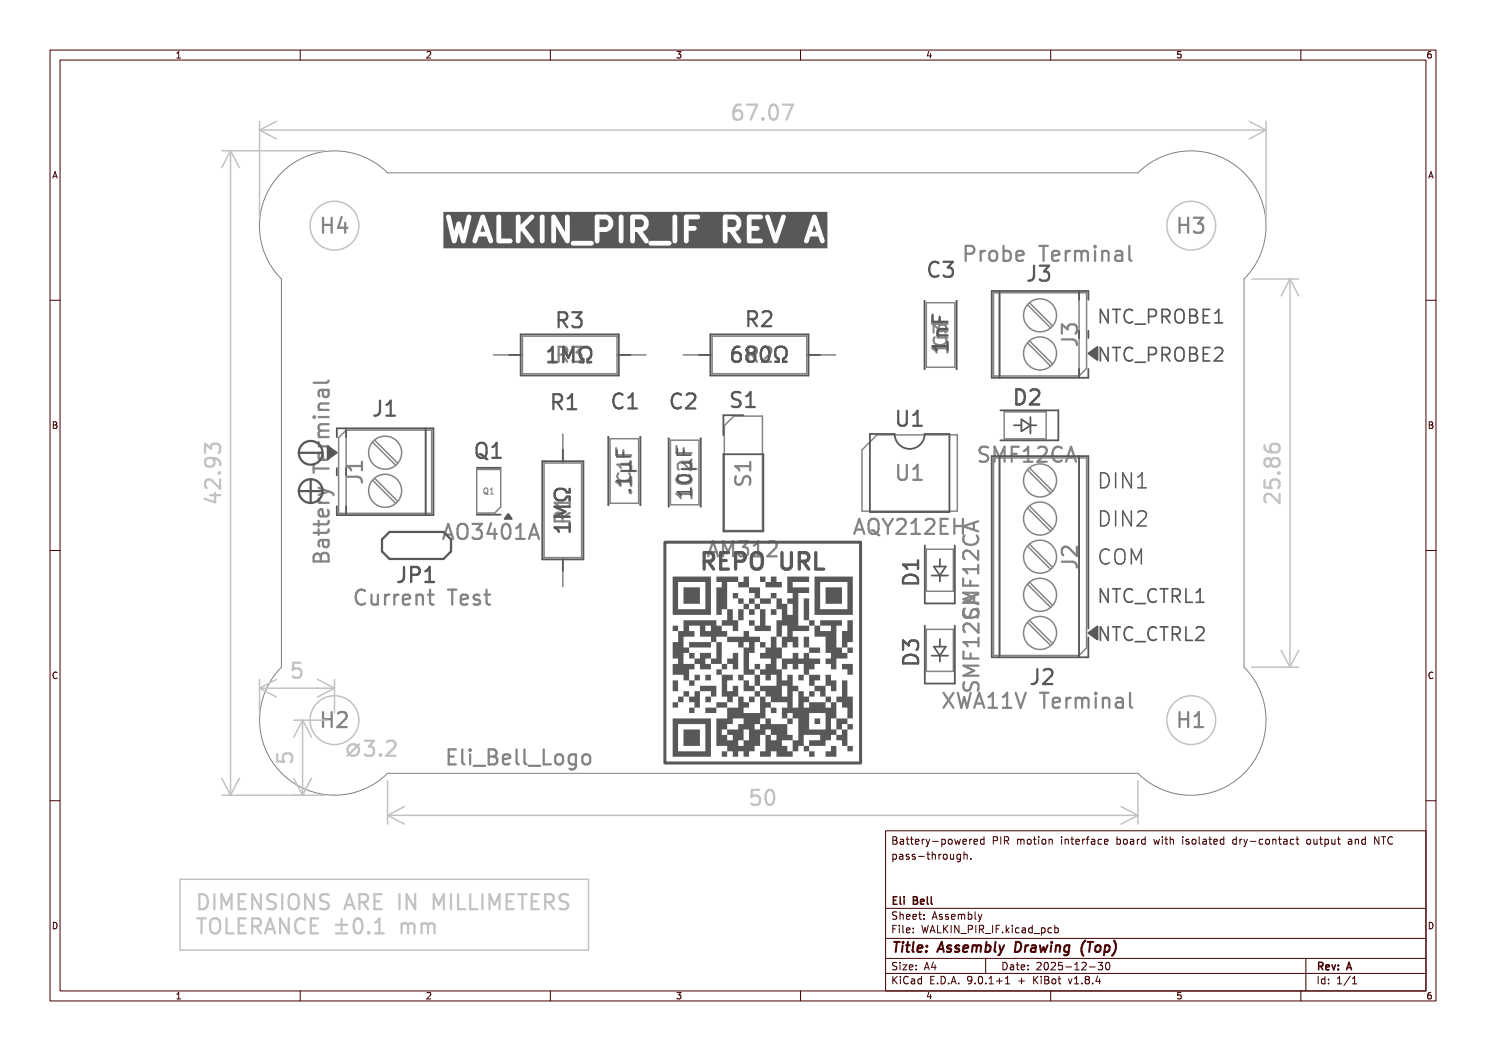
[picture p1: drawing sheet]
<svg xmlns="http://www.w3.org/2000/svg" width="297mm" height="210mm" viewBox="0 0 297 210" stroke-linecap="round" stroke-linejoin="round" font-family="sans-serif">
<defs><g id="words">
<text font-size="4.4" fill="#fff" x="141.9" y="114.2">REPO URL</text>
<g font-size="4" fill="#fff">
<text x="146.4" y="24">67.07</text>
<text x="64.4" y="46.6">H4</text>
<text x="235.6" y="46.6">H3</text>
<text x="192.6" y="52.3">Probe Terminal</text>
<text x="185.7" y="55.4">C3</text>
<text x="205.3" y="56.2">J3</text>
<text x="111.5" y="65.5">R3</text>
<text x="149.4" y="65.3">R2</text>
<text x="189.5" y="70.5" transform="rotate(-90 189.5 70.5)">1nF</text>
<text x="189.5" y="70.1" transform="rotate(-90 189.5 70.1)">1nF</text>
<text x="215.4" y="69.2" transform="rotate(-90 215.4 69.2)">J3</text>
<text x="110.3" y="72.5">1MΩ</text>
<text x="111.5" y="72.4">R3</text>
<text x="147" y="72.4">680Ω</text>
<text x="149.4" y="72.4">R2</text>
<text x="74.5" y="83.2">J1</text>
<text x="110.4" y="81.9">R1</text>
<text x="122.5" y="81.8">C1</text>
<text x="134.2" y="81.8">C2</text>
<text x="146.2" y="81.5">S1</text>
<text x="202.9" y="80.9">D2</text>
<text x="179.4" y="85.2">U1</text>
<text x="95.3" y="91.6">Q1</text>
<text x="196.9" y="92.4">SMF12CA</text>
<text x="44.1" y="100.5" transform="rotate(-90 44.1 100.5)">42.93</text>
<text x="72.5" y="96.7" transform="rotate(-90 72.5 96.7)">J1</text>
<text x="126.3" y="98.9" transform="rotate(-90 126.3 98.9)">.1µF</text>
<text x="138.3" y="99.2" transform="rotate(-90 138.3 99.2)">10µF</text>
<text x="150.1" y="97" transform="rotate(-90 150.1 97)">S1</text>
<text x="179.4" y="96">U1</text>
<text x="219.1" y="97.9">DIN1</text>
<text x="255.9" y="100.5" transform="rotate(-90 255.9 100.5)">25.86</text>
<text x="89.7" y="107.8">AO3401A</text>
<text x="114" y="105.6" transform="rotate(-90 114 105.6)">1MΩ</text>
<text x="114" y="104.4" transform="rotate(-90 114 104.4)">R1</text>
<text x="172.2" y="106.8">AQY212EH</text>
<text x="219.1" y="105.5">DIN2</text>
<text x="65.8" y="113.5" transform="rotate(-90 65.8 113.5)">Battery Terminal</text>
<text x="142.5" y="111.3">AM312</text>
<text x="215.4" y="113.6" transform="rotate(-90 215.4 113.6)">J2</text>
<text x="219.1" y="113.1">COM</text>
<text x="79.6" y="116.4">JP1</text>
<text x="183.6" y="116.7" transform="rotate(-90 183.6 116.7)">D1</text>
<text x="69.9" y="121">Current Test</text>
<text x="195.6" y="122.4" transform="rotate(-90 195.6 122.4)">SMF12CA</text>
<text x="58.2" y="135.6">5</text>
<text x="183.6" y="132.7" transform="rotate(-90 183.6 132.7)">D3</text>
<text x="195.7" y="136.9" transform="rotate(-90 195.7 136.9)">SMF12CA</text>
<text x="205.9" y="136.8">J2</text>
<text x="189.4" y="141.6">XWA11V Terminal</text>
<text x="64.4" y="145.4">H2</text>
<text x="235.6" y="145.4">H1</text>
<text x="58.5" y="152.6" transform="rotate(-90 58.5 152.6)">5</text>
<text x="68.5" y="151.4">⌀3.2</text>
<text x="88.1" y="152.9">Eli_Bell_Logo</text>
<text x="150" y="161">50</text>
<text x="38.8" y="181.6">DIMENSIONS ARE IN MILLIMETERS</text>
<text x="38.8" y="186.4">TOLERANCE ±0.1 mm</text>
</g>
<g font-size="3.6" fill="#fff">
<text x="219.1" y="64.9">NTC_PROBE1</text>
<text x="219.1" y="72.5">NTC_PROBE2</text>
<text x="126.1" y="98.4" transform="rotate(-90 126.1 98.4)">.1µF</text>
<text x="138.2" y="98.7" transform="rotate(-90 138.2 98.7)">10µF</text>
<text x="219.1" y="120.7">NTC_CTRL1</text>
<text x="219.1" y="128.3">NTC_CTRL2</text>
</g>
<g font-size="3.4" fill="#fff">
<text x="189.3" y="69" transform="rotate(-90 189.3 69)">C3</text>
<text x="126.1" y="96.2" transform="rotate(-90 126.1 96.2)">C1</text>
<text x="138.1" y="96.5" transform="rotate(-90 138.1 96.5)">C2</text>
</g>
<text font-size="2.7" fill="#fff" x="178" y="190.3">Title: Assembly Drawing (Top)</text>
<g font-size="2" fill="#fff">
<text x="178" y="168.8">Battery-powered PIR motion interface board with isolated dry-contact output and NTC</text>
<text x="178" y="171.8">pass-through.</text>
<text x="178" y="180.8">Eli Bell</text>
<text x="178" y="183.8">Sheet: Assembly</text>
<text x="178" y="186.5">File: WALKIN_PIR_IF.kicad_pcb</text>
<text x="178" y="193.9">Size: A4</text>
<text x="178" y="196.7">KiCad E.D.A. 9.0.1+1 + KiBot v1.8.4</text>
<text x="200" y="193.9">Date: 2025-12-30</text>
<text x="263" y="196.7">Id: 1/1</text>
<text x="263" y="193.9">Rev: A</text>
</g>
<g font-size="1.7" fill="#fff">
<text x="35" y="11.6">1</text>
<text x="85" y="11.6">2</text>
<text x="135" y="11.6">3</text>
<text x="185" y="11.6">4</text>
<text x="235" y="11.6">5</text>
<text x="285" y="11.6">6</text>
<text x="10.5" y="35.6">A</text>
<text x="285.5" y="35.6">A</text>
<text x="10.5" y="85.6">B</text>
<text x="285.5" y="85.6">B</text>
<text x="10.5" y="135.7">C</text>
<text x="285.5" y="135.7">C</text>
<text x="10.5" y="185.6">D</text>
<text x="285.5" y="185.6">D</text>
<text x="35" y="199.7">1</text>
<text x="85" y="199.7">2</text>
<text x="135" y="199.7">3</text>
<text x="185" y="199.7">4</text>
<text x="235" y="199.7">5</text>
<text x="285" y="199.7">6</text>
</g>
<text font-size="1.6" fill="#fff" x="96.7" y="98.8">Q1</text>
</g></defs>
<path d="M56.3 34.5a15 15 0 0 1 21.2 0h149.9a15 15 0 0 1 21.2 0 15 15 0 0 1 0 21.2v77.6a15 15 0 0 1 0 21.2 15 15 0 0 1-21.2 0h-149.9a15 15 0 0 1-21.2 0 15 15 0 0 1-.1-21.2l.1-77.6a15 15 0 0 1 0-21.2z" fill="none" stroke="#818181" stroke-width=".2"/>
<g fill="none" stroke="#848484" stroke-width=".45">
<path d="M64.6 43.5v3M64.6 44.9h1.7M66.3 43.5v3M68.3 43.4l-.7 2.1h1.8M69 44.5v2M193 50.7h1.2a.81 .81 0 0 0 .6-.8 .81 .81 0 0 0-.6-.8h-1.2v3M196 50.1v2M196.9 50.1a.77 .77 0 0 0-.9 .6M197.9 50.4a.81 .81 0 0 1 .8-.3 .81 .81 0 0 1 .6 .6v.9a.81 .81 0 0 1-.8 .6 .81 .81 0 0 1-.8-.6v-.9zM200.6 50.3l.8-.2 .5 .3 .1 .3v.9l-.3 .4-.3 .1-.8-.1M200.6 49.1v3M203.2 51.1l1.4-.3-.2-.5-.8-.2-.3 .2-.1 .3v1.1l.1 .3 .3 .1 .8-.1"/>
<path d="M207.7 49.1h1.7M208.6 49.1v3M210.3 51.1l1.4-.3-.1-.5-.9-.2-.3 .2-.1 .3v1.1l.1 .3 .3 .1 .9-.1M213 50.1v2M213.9 50.1a.77 .77 0 0 0-.9 .6M214.9 50.4a.75 .75 0 0 1 1.3 .2M214.9 50.1v2M216.2 50.6l.1-.3 .3-.2 .7 .2 .1 .3v1.5M216.2 50.6v1.5M218.9 49.1v.3M218.9 50.1v2M218.9 49.1l-.2 .2 .2 .1"/>
<path d="M218.9 49.1l.1 .2-.1 .1M220.3 50.4a.75 .75 0 0 1 1.3 .2v1.5M220.3 50.1v2M223 50.3l.3-.2 .8 .2 .2 .3v1.5M224.3 50.8l-.3 .2h-.7a.59 .59 0 0 0-.5 .6 .59 .59 0 0 0 .5 .5h.7l.3-.1M225.7 49.1v2.6l.2 .3 .2 .1M235.8 43.5v3M235.8 44.9h1.7M237.5 43.5v3M238.6 43.5h1.9l-1 1.2a.81 .81 0 0 1 1 .5v.7l-.3 .5-.3 .1h-.9l-.4-.3M64.4 77.9l.1 .3v.7a.59 .59 0 0 0 .6 .5 .59 .59 0 0 0 .6-.5v-.7l-.2-.3M65.7 77.9h-1.6l-.3 .1-.1 .3 .1 .9"/>
<path d="M65.7 76l-.2 .3-.2 .2h-2.6M109.6 72.3h1.7M109.6 70.1l.6-.4 .2-.4v3M111.7 70.9h1.1a.81 .81 0 0 0 .6-.8 .81 .81 0 0 0-.6-.8h-1.1v3M112.4 70.9l1 1.4M112.6 72.3v-3l1 2.1 1-2.1v3M114.4 69.3h1.8l-1 1.1a.82 .82 0 0 1 1 .6v.7l-.3 .4-.2 .2h-.9l-.4-.3M115.9 72.3h.7v-.6a1.28 1.28 0 0 1-.7-1.7 1.28 1.28 0 0 1 1.8-.6 1.38 1.38 0 0 1-.3 2.3v.6h.8M147.8 69.3a1.19 1.19 0 0 0-1.4 1.3v1.1l.2 .4 .9 .2 .4-.3 .2-.3v-.7l-.3-.4-.9-.2-.4 .3-.1 .3M149.6 70.9h1.1a.81 .81 0 0 0 .6-.8 .81 .81 0 0 0-.6-.8h-1.1v3M149.8 70.6l-.3 .1-.3 .4v.6l.3 .4 .3 .2 .8-.2 .3-.4-.1-.8-.4-.3M149.8 69.3a.65 .65 0 0 0-.6 .6 .65 .65 0 0 0 .6 .7"/>
<path d="M149.8 70.6h.6M150.3 70.9l1 1.4M150.4 69.3a.65 .65 0 0 1 .5 .6 .65 .65 0 0 1-.5 .7M152.8 72.3a1.76 1.76 0 0 1-.6-2.4l.3-.5 .3-.1h.8a.81 .81 0 0 1 .4 1.3l-1.7 1.7h1.8M152.9 69.3l-.5 .3M153.1 69.3a1.76 1.76 0 0 1 .5 2.4l-.2 .4-.3 .2M154.9 72.3h.7v-.6a1.28 1.28 0 0 1-.6-1.7 1.28 1.28 0 0 1 1.8-.6 1.38 1.38 0 0 1-.3 2.3v.6h.7M186.4 63.3v1.4h3M187.4 67.4h2M187.8 63.7v1M189.4 68.7v1.7M189.4 69.6h-3l.4 .3 .4 .5"/>
<path d="M189.4 66.1h-1.6l-.3 .2a.82 .82 0 0 0 .1 1.1M203.1 77.8h.7a1.62 1.62 0 0 1 1.1 1.5 1.62 1.62 0 0 1-1.1 1.5h-.7zM206 78.1l.4-.3h.7a.81 .81 0 0 1 .5 1.3l-1.8 1.7h1.9M212.2 66.7v-1.9l1.2 1a.81 .81 0 0 1 .5-1h.8l.4 .3 .1 .3v.8l-.3 .5M212.2 67.8h2.2a.96 .96 0 0 1 .8 1.2M62.7 92.8v1.7M62.7 93.6h3M62.7 83.3h.3M62.7 83.3l.1 .2 .2-.2M62.7 83.3l.1-.1 .2 .1M63.7 88.3a.77 .77 0 0 0 .6 .9M63.7 99.6a.76 .76 0 0 0 .6 .9"/>
<path d="M63.7 97.5l2 .7M63.7 89.2h2M63.7 87.3h2M63.7 83.3h2M63.7 81.9h2M64.1 86l-.3 .2a.82 .82 0 0 0 .2 1.1M64.1 86h1.6M65.5 90.6l.2 .9-.2 .3-.2 .1h-1.2l-.3-.1-.1-.3 .1-.9 .6-.1 .3 1.4M65.7 80.6h-1.6l-.3 .2a.82 .82 0 0 0 .2 1.1M65.7 84.8h-1.6l-.3 .1-.1 .7 .1 .3 .3 .1M65.7 98.2l-2 .7M65.7 98.2l.7 .3 .3 .4"/>
<path d="M69.3 95.3h2.2a.97 .97 0 0 1 .8 1.1M72.3 92.3v1.7M72.3 93.1h-3l.8 .6 .1 .3M113.9 97.7v.7h-.6a1.28 1.28 0 0 0-1.8-.6 1.28 1.28 0 0 0-.5 1.7 1.38 1.38 0 0 0 2.3-.2h.6v2M123.2 89.5v1.5h3M124.2 94.1h3M124.2 92.7h1.5M124.6 90v1M125.7 92.7l.3 .1 .2 .3v.6l-.2 .3-.3 .1M125.9 98.4l.1-.1 .2 .1M125.9 98.4l.1 .1 .2-.1M125.9 98.4h.3"/>
<path d="M126.2 95.4v1.7M126.2 96.3h-3l.4 .2 .4 .6M126.2 92.3l-.2 .2-.3 .2M135.2 89.1v1.5h3M135.5 95.3a2.33 2.33 0 0 1 2.6 .1 .71 .71 0 0 1-.5 1.2 1.76 1.76 0 0 1-2.4-.6v-.3zM136.2 93.7h3M136.2 92.3h1.6M136.6 89.6v1M137.8 92.3l.3 .1 .1 .3v.6l-.1 .3-.3 .1M138.2 97.8v1.8M138.2 98.7h-3l.4 .3 .5 .6M138.2 91.8l-.1 .3-.3 .2"/>
<path d="M147.1 95.1l-.2 1.2a.73 .73 0 0 0 .8 .6 .73 .73 0 0 0 .7-.6 1.1 1.1 0 0 1 .7-1.2 .77 .77 0 0 1 .8 .6l-.1 1.2M149.9 93.1h-3l.8 .6 .1 .3M149.9 92.3v1.7M179.5 92.9v2.4l.3 .4 .3 .2 .9-.2 .2-.4v-2.4M182.5 95.9h1.7M182.5 93.7l.6-.4 .3-.4v3M197.5 89.4l-1.1-.1a.73 .73 0 0 0-.6 .7 .73 .73 0 0 0 .6 .7 1.1 1.1 0 0 1 1.1 .7 .77 .77 0 0 1-.6 .9l-1.1-.2M198.8 92.3v-3l1 2.1 1-2.1v3M202.2 90.7h1M203.6 89.3h-1.4v3M204.6 92.3h1.8M204.6 90.1l.3-.1 .6-.7v3"/>
<path d="M207.5 89.6l.4-.3h.7a.81 .81 0 0 1 .5 1.3l-1.7 1.7h1.8M212.2 89.6a1.12 1.12 0 0 0-1.3-.2 1.12 1.12 0 0 0-.6 1.2 1.27 1.27 0 0 0 .4 1.3 1.27 1.27 0 0 0 1.4 .2l.1-.1M213.1 92.3l1-3 1 3M213.3 91.4h1.5M63 110.8a.71 .71 0 0 1 1.1 .4 .8 .8 0 0 1 .7-.8 .8 .8 0 0 1 .9 .6v1.2h-3v-1zM63.7 104v1.2M63.7 105.8v1.1M63.7 100.5h2M64.1 111.2v1M64.4 107.9l.1 .3v.7a.59 .59 0 0 0 .6 .4 .59 .59 0 0 0 .6-.4v-.7l-.2-.3M65.5 101.9l.2 .9-.2 .2-.2 .2h-1.2l-.3-.2-.1-.2 .1-.9 .6-.1 .3 1.4M65.7 104l-.2 .6-.2 .2h-2.6"/>
<path d="M65.7 105.8l-.2 .5-.2 .2h-2.6M65.7 107.9h-1.6l-.3 .1-.1 .3 .1 .9M73 118.1a1.12 1.12 0 0 0-1.3-.1 1.12 1.12 0 0 0-.6 1.1 1.27 1.27 0 0 0 .3 1.4 1.27 1.27 0 0 0 1.4 .2l.2-.2M74.2 118.8v1.6l.2 .3a.82 .82 0 0 0 1.1-.2M75.5 118.8v2M77 118.8v2M77.8 118.8a.77 .77 0 0 0-.8 .6M78.8 118.8v2M79.7 118.8a.77 .77 0 0 0-.9 .6M80.5 119.8l1.5-.3-.2-.5-.8-.2-.3 .2-.2 .2v1.2l.2 .3 .3 .1 .8-.1M80.7 113.3v2.1a.97 .97 0 0 1-1.1 .9M82.2 114.9h1.1a.81 .81 0 0 0 .6-.8 .81 .81 0 0 0-.6-.8h-1.1v3"/>
<path d="M83.2 119.1a.74 .74 0 0 1 1.3 .1v1.6M83.2 118.8v2M85 116.3h1.7M85 114.1l.3-.1 .6-.7v3M85.5 118.8h1.2M86 117.8v2.6l.1 .3 .6 .1M88.6 107.7l1-3 1 3M88.9 106.8h1.4M89.5 117.8h1.7M90.4 117.8v3M91.9 104.8a1 1 0 0 1 1 0 1 1 0 0 1 .5 .9v1a1 1 0 0 1-1 1 1 1 0 0 1-1-1v-1l.2-.6zM92.1 119.8l1.4-.3-.1-.5-.9-.2-.3 .2-.1 .2v1.2l.1 .3 .3 .1 .9-.1"/>
<path d="M94.4 104.7h1.9l-1 1.1a.81 .81 0 0 1 1 .6v.7l-.3 .4-.3 .2h-.8l-.5-.3M95.8 119l-.7-.2-.3 .2-.1 .2 .1 .5 1 .3 .2 .3-.2 .4-.3 .1-.8-.1M96.8 118.8h1.2M97.2 117.8v2.6l.2 .3 .6 .1M98.2 104.5l-.8 2.2h1.9M98.9 105.7v2M100.6 105a.72 .72 0 0 1 .7-.3 .72 .72 0 0 1 .6 .6 1.76 1.76 0 0 1-.6 2.4 .77 .77 0 0 1-.9-.6 2.57 2.57 0 0 1 .2-2.1zM103.2 107.7h1.7M103.2 105.5l.5-.4 .3-.4v3M105.7 107.7l1-3 1 3M106 106.8h1.4M112.4 104.2v-1.2a.81 .81 0 0 0-.8-.6 .81 .81 0 0 0-.7 .6v1.2h3"/>
<path d="M113.9 100.5h-3l.7 .5 .1 .3M113.9 104.5v1.8M113.9 105.4h-3l.4 .3 .4 .6M113.9 101.3h-3l2.1 1-2.1 1h3M113.9 102.5l-1.5 1M141.5 111.2l1-3 1 3M141.8 110.3h1.4M144.5 111.2v-3l1 2.1 1-2.1v3M147.7 108.2h1.8l-1 1.1a.81 .81 0 0 1 1 .6v.7l-.3 .4-.3 .2h-.8l-.4-.3M150.7 111.2h1.7M150.7 109l.2-.1 .6-.7v3M153.5 108.4l.4-.2h.8a.81 .81 0 0 1 .4 1.2l-1.7 1.8h1.8"/>
<path d="M170.7 106.7l1-3 1 3M171 105.8h1.5M174 103.8a1 1 0 0 1 1.1 0 1 1 0 0 1 .5 .9v1a1 1 0 0 1-1 1 1 1 0 0 1-1-1v-1l.1-.6zM174.2 106l.5 .1 1 .9M176.5 103.7l1 1.6M177.5 105.3v1.4M178.5 103.7l-1 1.6M179.3 104l.4-.3h.8a.81 .81 0 0 1 .4 1.3l-1.7 1.7h1.8M180.6 115.4a1.71 1.71 0 0 1 2.9 .4v.7h-3zM182.2 106.7h1.7M182.2 104.5l.5-.4 .3-.4v3M183.5 112v1.7"/>
<path d="M183.5 112.8h-3l.4 .3 .4 .6M185 104l.5-.3h.7a.81 .81 0 0 1 .4 1.3l-1.7 1.7h1.8M188 105.1h1M189.5 103.7h-1.5v3h1.5M190.7 105.1h1.8M190.7 103.7v3M192.5 103.7v3M192.5 115.6v1.4h3M192.8 107a1.12 1.12 0 0 0-.2 1.3 1.12 1.12 0 0 0 1.2 .6 1.27 1.27 0 0 0 1.3-.4 1.27 1.27 0 0 0 .3-1.3l-.2-.2M193.9 116v1M194.6 104.5v1.4M194.7 119v1.4"/>
<path d="M195.5 110v1.9l-1.7-1.7a.81 .81 0 0 0-1.3 .4v.7l.3 .4M195.5 112.9v1.7M195.5 118.4h-3l2.1 1-2.1 1h3M195.5 113.7h-3l.4 .3 .5 .6M195.5 104.2l-3 1 3 1M195.6 118.7l-3 1 3 1M212.2 112.2h2.2a.96 .96 0 0 1 .8 1.2M215.2 109.2v1.9l-1.7-1.7a.81 .81 0 0 0-1.3 .4v.7l.3 .5M180.5 129.8v-1.8l1.1 1a.81 .81 0 0 1 .6-1h.7l.4 .3 .2 .3v.8l-.3 .4M180.6 131.4a1.71 1.71 0 0 1 2.9 .4v.8h-3zM188.6 138.4l2 3M190.6 138.4l-2 3"/>
<path d="M191.4 138.4l.7 3 .6-2.1 .6 2.1 .7-3M192.6 130.2v1.4h3M192.6 121.7l-.1 1.2a.73 .73 0 0 0 .7 .6 .73 .73 0 0 0 .7-.6 1.1 1.1 0 0 1 .7-1.2 .77 .77 0 0 1 .9 .6l-.1 1.1M192.7 136.3l-.1 1.1a.73 .73 0 0 0 .7 .6 .73 .73 0 0 0 .7-.6 1.1 1.1 0 0 1 .7-1.1 .77 .77 0 0 1 .9 .6l-.2 1.1M192.8 121.6a1.12 1.12 0 0 0-.1 1.3 1.12 1.12 0 0 0 1.1 .5 1.27 1.27 0 0 0 1.4-.3 1.27 1.27 0 0 0 .2-1.4l-.1-.1M194 130.6v1M195.6 124.6v1.8l-1.8-1.7a.82 .82 0 0 0-1.2 .5v.7l.2 .4M195.6 127.4v1.8M195.6 133h-3l2.1 1-2.1 1h3M195.6 128.3h-3l.4 .3 .4 .6M197.6 139.3l.3-.2 .5-.7v3M200.4 139.3l.3-.2 .6-.7v3"/>
<path d="M203 138.4l1 3 1-3M207.9 138.4h1.7M208.7 138.4v3M213.1 139.4v2M214 139.4a.77 .77 0 0 0-.9 .6M215 139.7a.75 .75 0 0 1 1.3 .2M215 139.4v2M216.3 139.9l.1-.3 .3-.2 .7 .2 .2 .3v1.5M216.3 139.9v1.5M219 138.4v.3M219 139.4v2M219 138.4l-.1 .2 .1 .1"/>
<path d="M219 138.4l.1 .2-.1 .1M220.4 139.7a.75 .75 0 0 1 1.3 .2v1.5M220.4 139.4v2M223.1 139.6l.3-.2 .9 .2 .1 .3v1.5M225.9 138.4v2.6l.1 .3 .3 .1M64.6 142.3v3M64.6 143.7h1.7M66.3 142.3v3M67.6 142.6l.4-.3h.7a.82 .82 0 0 1 .4 1.3l-1.7 1.7h1.9M89.7 151.2h1M91.1 149.7h-1.4v3h1.4M92.4 149.7v2.6l.1 .3 .3 .1"/>
<path d="M94 149.7v.3M94 150.7v2M94 149.7l-.2 .2 .2 .1M94 149.7l.1 .2-.1 .1M94.7 153h2.3M97.7 151.2h1M97.7 149.7h1a.73 .73 0 0 1 .6 .8 .73 .73 0 0 1-.6 .7 .8 .8 0 0 1 .7 .7 .8 .8 0 0 1-.6 .8h-1.1zM100.5 151.7l1.5-.2-.2-.6-.8-.2-.3 .2-.2 .3v1.1l.2 .3 .3 .1 .8-.1M103.2 149.7v2.6l.2 .3 .3 .1M104.8 149.7v2.6l.2 .3 .2 .1M105.7 153h2.3M108.7 149.7v3h1.4"/>
<path d="M111.2 150.9a.82 .82 0 0 1 1.3 .4v.9a.81 .81 0 0 1-.8 .6 .81 .81 0 0 1-.7-.6v-.9zM115.1 150.9l-.9-.2-.2 .2-.3 .4v.9l.3 .4 .2 .1 .9-.1M115.1 150.7v2.5a.81 .81 0 0 1-1.3 .4M116.7 150.9a.82 .82 0 0 1 1.3 .4v.9a.81 .81 0 0 1-.8 .6 .81 .81 0 0 1-.8-.6v-.9zM194.7 141.4l1-3 1 3M195 140.6h1.4M197.6 141.4h1.7M200.4 141.4h1.7M210.4 140.4l1.5-.3-.2-.5-.8-.2-.3 .2-.2 .3v1.1l.2 .3 .3 .1 .8-.1M224.4 140.1l-.3 .2h-.7a.59 .59 0 0 0-.4 .6 .59 .59 0 0 0 .4 .5h.7l.3-.1M235.8 142.3v3M235.8 143.7h1.7"/>
<path d="M237.5 142.3v3M238.8 145.3h1.7M238.8 143.1l.2-.1 .6-.7v3"/>
</g>
<path d="M186.6 66.5v-1.6l1 .9a.7 .7 0 0 1 .5-.9h.6l.3 .3 .2 .9-.3 .4M186.8 67.4a.96 .96 0 0 0-.1 1.1 .96 .96 0 0 0 1 .5 1.09 1.09 0 0 0 1.1-.3 1.09 1.09 0 0 0 .2-1.2l-.1-.1M123.6 94.5a.96 .96 0 0 0-.1 1.1 .96 .96 0 0 0 1 .5 1.09 1.09 0 0 0 1.1-.3 1.09 1.09 0 0 0 .2-1.1l-.1-.2M126 92.1v1.5M126 92.8h-2.6l.7 .8M135.7 94.8a.96 .96 0 0 0-.1 1.1 .96 .96 0 0 0 .9 .5 1.09 1.09 0 0 0 1.2-.3 1.09 1.09 0 0 0 .2-1.1l-.1-.2M138 92.4v1.6l-1.5-1.5a.7 .7 0 0 0-1.1 .4v.6l.3 .4" fill="none" stroke="#848484" stroke-width=".39"/>
<path d="M96.8 97.7l.2-.2a.4 .4 0 0 1 .5 .4v.4a.4 .4 0 0 1-.4 .4 .4 .4 0 0 1-.4-.4zM96.9 98.4l.4 .2M97.3 98.6l.3 .2M98 98.7h.7M98 97.8l.3-.3v1.2" fill="none" stroke="#848484" stroke-width=".2"/>
<g fill="none" stroke="#848484" stroke-width=".3">
<path d="M198.6 58.5h18.6v15.1l-1.5 1.5h-17.1zM199.8 58.5v16.6M215.7 58.5v16.6M98.6 70.9h5.8M104.4 67.2h18.9v7.5h-18.9zM123.3 70.9h5.8M136.5 70.9h5.8M142.3 67.2h18.9v7.5h-18.9zM161.2 70.9h5.8M185.1 60.5h5.7v12.9h-5.7zM205.4 60.9l4.6 4.6M205.4 68.5l4.6 4.6"/>
<path d="M205.8 60.5l4.6 4.6M205.8 68.1l4.6 4.6M67.7 87.5l1.5-1.5h17.1v16.6h-18.6zM69.2 86v16.6M74.5 88.4l4.6 4.6M74.5 96l4.6 4.6M74.9 87.9l4.6 4.7M74.9 95.6l4.6 4.6M85.1 86v16.6M95.3 93.8h4.8v7.5l-1.2 1.2h-3.6zM108.7 92.5h7.5v18.9h-7.5zM112.5 86.7v5.8"/>
<path d="M121.9 87.7h5.7v12.9h-5.7zM134 88h5.7v12.9h-5.7zM144.8 85.1l1.9-2h5.7v22.9h-7.6zM172.3 89.9l3-3h16v15.2h-19zM198.6 91.5h18.6v38l-1.5 1.5h-17.1zM199.8 91.5v39.5M200.7 82.3h8.4v5.4h-8.4zM202.7 85h1.5M204.2 83.8l1.8 1.2-1.8 1.2zM205.4 93.9l4.6 4.6M205.8 93.5l4.6 4.6M206 85h1.1"/>
<path d="M206 83.3v3.3M215.7 91.5v39.5M112.5 111.4v5.8M185.1 109.7h5.4v8.4h-5.4zM186.2 115h3.3M186.6 113.2h2.4l-1.2 1.8zM187.8 111.7v1.5M187.8 115v1.2M205.4 101.5l4.6 4.6M205.4 109.1l4.6 4.6M205.4 116.8l4.6 4.6M205.8 101.1l4.6 4.6"/>
<path d="M205.8 108.7l4.6 4.6M205.8 116.4l4.6 4.6M185.1 125.8h5.4v8.4h-5.4zM186.2 131h3.3M186.6 129.2h2.4l-1.2 1.8zM187.8 127.7v1.5M187.8 131v1.2M205.4 124.4l4.6 4.6M205.8 124l4.6 4.6"/>
<circle cx="207.9" cy="70.6" r="3.3"/>
<circle cx="207.9" cy="63" r="3.3"/>
<circle cx="77" cy="90.5" r="3.3"/>
<circle cx="77" cy="98.1" r="3.3"/>
<circle cx="207.9" cy="96" r="3.3"/>
<circle cx="207.9" cy="111.2" r="3.3"/>
<circle cx="207.9" cy="103.6" r="3.3"/>
<circle cx="207.9" cy="118.9" r="3.3"/>
<circle cx="207.9" cy="126.5" r="3.3"/>
</g>
<path d="M132.9 108.3h39.1v44.2h-39.1z" fill="none" stroke="#585858" stroke-width=".6"/>
<g fill="none" stroke="#585858" stroke-width=".45">
<path d="M59.7 98.1h4.8M59.7 90.5h4.8M62.1 95.8v4.7"/>
<circle cx="62.1" cy="98.1" r="2.37"/>
<circle cx="62.1" cy="90.5" r="2.37"/>
</g>
<path d="M221.7 110a1.12 1.12 0 0 0-1.3-.2 1.12 1.12 0 0 0-.6 1.2 1.27 1.27 0 0 0 .4 1.3 1.27 1.27 0 0 0 1.3 .3l.2-.2M223.3 109.8a1 1 0 0 1 1 0 1 1 0 0 1 .5 .9v1a1 1 0 0 1-1 1 1 1 0 0 1-1-1v-1l.2-.6zM226.1 112.7v-3l1 2.1 1-2.1v3" fill="none" stroke="#585858" stroke-width=".3"/>
<g fill="#585858">
<path d="M96.5 44.9l.5 1.4h-1z"/>
<path d="M162.8 44.9l.4 1.4h-.9z"/>
<path d="M126.9 43.8h1.2a.81 .81 0 0 1 .6 .8 .81 .81 0 0 1-.6 .8h-1.2z" fill-rule="evenodd"/>
<path d="M145.4 43.8h1.3a.81 .81 0 0 1 .5 .8 .81 .81 0 0 1-.5 .8h-1.3z" fill-rule="evenodd"/>
<path d="M119.8 43.8h1.3a.81 .81 0 0 1 .5 .8 .81 .81 0 0 1-.5 .8h-1.3z" fill-rule="evenodd"/>
<path d="M88.6 42.3h76.8v7.3h-76.8v-6.2h.6l1.1 4.9 .3 .3h.3l.3-.2 .5-1.8 .5 1.7 .2 .3 .5-.1 .2-.4h1.3l.1 .3 .5 .2 .3-.2 .4-1.1h1.6l.3 1a.48 .48 0 0 0 .6 .3 .48 .48 0 0 0 .3-.6l-1.5-4.7h2.2l.1 5.1 .4 .2h2.4a.48 .48 0 0 0 .4-.5 .48 .48 0 0 0-.5-.4h-1.8v-4.4h2.9v4.8a.48 .48 0 0 0 .5 .5 .48 .48 0 0 0 .5-.5v-1.8l.1-.2 1.8 2.4a.48 .48 0 0 0 .6 0 .48 .48 0 0 0 .1-.6l-1.8-2.5 1.8-1.7 .1-.4h1.1v4.9a.48 .48 0 0 0 .5 .4 .48 .48 0 0 0 .5-.5v-4.8h1.3v4.9a.48 .48 0 0 0 .5 .4 .48 .48 0 0 0 .4-.5v-2.9l2.1 3.4 .9-.1v.4l.4 .2h3.8a.48 .48 0 0 0 .4-.5 .48 .48 0 0 0-.5-.5h-3.7l-.2 .1-.2 .3h-.4l.2-.4v-4.8h5v4.8a.48 .48 0 0 0 .4 .5 .48 .48 0 0 0 .5-.5v-1.8h1.6l.8-.6 .3-.5v-1.1l-.4-.8h1.6v4.8a.48 .48 0 0 0 .4 .5 .48 .48 0 0 0 .5-.5v-4.8h1.3l.1 4.9a.48 .48 0 0 0 .5 .4 .48 .48 0 0 0 .4-.5v-1.8h.4l1.5 2.2 .4 .1 .4-.1 .2 .5 4 .1a.48 .48 0 0 0 .4-.5 .48 .48 0 0 0-.5-.5h-3.6l-.6 .4 .1-.5-1.1-1.7 .8-.6 .3-.7v-.9l-.4-.8h5.2v4.9a.48 .48 0 0 0 .5 .4 .48 .48 0 0 0 .5-.5v-4.8h1.3v4.9a.48 .48 0 0 0 .5 .4 .48 .48 0 0 0 .4-.5v-2h1.2a.48 .48 0 0 0 .4-.5 .48 .48 0 0 0-.4-.4h-1.2v-1.4h1.9l.4-.2v-.3h4.6v4.8a.48 .48 0 0 0 .4 .5 .48 .48 0 0 0 .5-.5v-1.8h.4l1.5 2.2a.48 .48 0 0 0 .7 0 .48 .48 0 0 0 .1-.6l-1.1-1.6 .8-.6 .4-.7-.1-.9-.4-.8h1.6v5.1l.4 .2h2.3a.48 .48 0 0 0 .5-.5 .48 .48 0 0 0-.5-.4h-1.8v-1.6h1.2a.48 .48 0 0 0 .4-.5 .48 .48 0 0 0-.5-.4h-1.1v-1.4h1.9l.4-.4h.4l1.6 4.9 .4 .3 .4-.1 .2-.4h5.2l.1 .3 .5 .2 .3-.2 .4-1.1h1.6l.3 1a.48 .48 0 0 0 .6 .3 .48 .48 0 0 0 .3-.6l-1.6-4.8-.2-.3h-.3l-.4 .3-1.6 4.9h-5.2l1.6-4.7a.48 .48 0 0 0-.4-.5 .48 .48 0 0 0-.6 .3l-1.1 3.4-1.2-3.4a.48 .48 0 0 0-.5-.3 .48 .48 0 0 0-.4 .5h-.4l-.1-.3-.4-.2h-2.4l-.3 .2v.2h-1.6l-.9-.4h-2l-.3 .2v.2h-4.6v-.2l-.4-.2h-2.3h-.3l-.2 .4h-1.3a.48 .48 0 0 0-.5-.4 .48 .48 0 0 0-.5 .4h-5.2l-.9-.4h-2l-.3 .2-.1 .2h-1.3a.48 .48 0 0 0-.5-.4 .48 .48 0 0 0-.4 .4h-1.6l-.9-.4h-2l-.3 .2v.2h-5a.48 .48 0 0 0-.5-.4 .48 .48 0 0 0-.5 .4v3l-2-3.4h-.5l-.2 .4h-1.4a.48 .48 0 0 0-.5-.4 .48 .48 0 0 0-.4 .4h-1.1l-.2-.4h-.6l-1.9 2v-1.6a.48 .48 0 0 0-.5-.4 .48 .48 0 0 0-.5 .4h-2.9a.48 .48 0 0 0-.6-.4 .48 .48 0 0 0-.4 .4h-2.2l-.3-.4-.5 .1-1.8 5.1h-1.3l1.1-4.6a.48 .48 0 0 0-.3-.6 .48 .48 0 0 0-.6 .3l-.7 3-.5-1.7-.4-.3-.4 .3-.5 1.7-.7-3a.48 .48 0 0 0-.5-.3 .48 .48 0 0 0-.4 .5h-.6z" fill-rule="evenodd"/>
</g>
<g fill="none" stroke="#585858" stroke-width=".34">
<path d="M221.5 61.8v2.7l-1.6-2.7v2.7M221.5 69.4v2.7l-1.6-2.7v2.7M222.4 69.4h1.5M222.4 61.8h1.5M223.1 61.8v2.7M223.1 69.4v2.7M226.4 62.1a1.01 1.01 0 0 0-1.2-.2 1.01 1.01 0 0 0-.5 1.1 1.14 1.14 0 0 0 .3 1.2 1.14 1.14 0 0 0 1.2 .2l.2-.1M226.4 69.7a1.01 1.01 0 0 0-1.2-.2 1.01 1.01 0 0 0-.5 1.1 1.14 1.14 0 0 0 .3 1.2 1.14 1.14 0 0 0 1.2 .2l.2-.1M226.9 72.4h2M226.9 64.8h2M229.6 70.8h1a.73 .73 0 0 0 .5-.7 .73 .73 0 0 0-.5-.7h-1v2.7M229.6 63.2h1a.73 .73 0 0 0 .5-.7 .73 .73 0 0 0-.5-.7h-1v2.7"/>
<path d="M232.3 70.8h1a.73 .73 0 0 0 .5-.7 .73 .73 0 0 0-.5-.7h-1v2.7M232.3 63.2h1a.73 .73 0 0 0 .5-.7 .73 .73 0 0 0-.5-.7h-1v2.7M232.9 70.8l.9 1.3M232.9 63.2l.9 1.3M235 69.8a.91 .91 0 0 1 1-.4 .91 .91 0 0 1 .6 .9v.9a.9 .9 0 0 1-.9 1 .9 .9 0 0 1-.9-1zM235.2 61.9a.9 .9 0 0 1 1 0 .9 .9 0 0 1 .4 .8v.9a.9 .9 0 0 1-.9 1 .9 .9 0 0 1-.9-1v-.9l.2-.5zM237.8 69.4h.9a.66 .66 0 0 1 .5 .7 .66 .66 0 0 1-.5 .6 .72 .72 0 0 1 .7 .7 .72 .72 0 0 1-.6 .7h-1zM237.8 61.8h.9a.66 .66 0 0 1 .5 .7 .66 .66 0 0 1-.5 .6 .72 .72 0 0 1 .7 .7 .72 .72 0 0 1-.6 .7h-1zM237.8 70.7h.9M237.8 63.1h.9M240.5 70.7h.9M240.5 63.1h.9"/>
<path d="M241.8 69.4h-1.3v2.7h1.3M241.8 61.8h-1.3v2.7h1.3M242.8 69.7l.4-.3h.6a.73 .73 0 0 1 .4 1.2l-1.5 1.5h1.7M242.8 64.5h1.6M242.8 62.6l.8-.8v2.7M123.3 90v1.3h2.7M124.2 94.1h2.7M124.2 92.8h1.4M124.6 90.4v.9M125.6 92.8l.4 .4v.5l-.4 .4M125.8 98l.1-.2 .1 .2M125.8 98l.1 .1 .1-.1"/>
<path d="M125.8 98h.2M126 95.3v1.5M126 96h-2.7l.8 .8M126 92.4l-.4 .4M135.4 89.7v1.2h2.7M135.5 95.3a1.79 1.79 0 0 1 2.6 .3 .69 .69 0 0 1-.5 .7 1.59 1.59 0 0 1-2.2-.5zM136.3 93.8h2.7M136.3 92.5h1.4M136.7 90v.9M137.7 92.5l.4 .4v.5l-.4 .4M138.1 97.5v1.5M138.1 98.3h-2.7l.8 .7"/>
<path d="M138.1 92.1l-.4 .4M221.5 117.6v2.7l-1.6-2.7v2.7M222.4 117.6h1.5M223.1 117.6v2.7M226.4 117.9a1.01 1.01 0 0 0-1.2-.1 1.01 1.01 0 0 0-.5 1 1.14 1.14 0 0 0 .3 1.2 1.14 1.14 0 0 0 1.2 .2l.2-.1M231.1 117.9a1.01 1.01 0 0 0-1.1-.1 1.01 1.01 0 0 0-.6 1 1.14 1.14 0 0 0 .4 1.2 1.14 1.14 0 0 0 1.2 .2l.1-.1M231.9 117.6h1.5M232.7 117.6v2.7M234.3 119.1h1.1a.73 .73 0 0 0 .5-.7 .73 .73 0 0 0-.5-.8h-1.1v2.7M235 119.1l.9 1.2M237 117.6v2.7h1.3M239.1 118.4l.8-.8v2.7"/>
<path d="M221.5 125.3v2.7l-1.6-2.7v2.7M222.4 125.3h1.5M223.1 125.3v2.7M226.4 125.5a1.01 1.01 0 0 0-1.2-.1 1.01 1.01 0 0 0-.5 1 1.14 1.14 0 0 0 .3 1.2 1.14 1.14 0 0 0 1.2 .2l.2-.1M226.9 128.2h2M226.9 120.6h2M231.1 125.5a1.01 1.01 0 0 0-1.1-.1 1.01 1.01 0 0 0-.6 1 1.14 1.14 0 0 0 .4 1.2 1.14 1.14 0 0 0 1.2 .2l.1-.1M231.9 125.3h1.5M232.7 125.3v2.7M234.3 126.7h1.1a.73 .73 0 0 0 .5-.7 .73 .73 0 0 0-.5-.7h-1.1v2.7M235 126.7l.9 1.3M237 125.3v2.7h1.3"/>
<path d="M239.1 125.5l.4-.2h.6a.73 .73 0 0 1 .4 1.1l-1.5 1.6h1.6M239.1 120.3h1.5"/>
</g>
<g fill="none" stroke="#585858" stroke-width=".45">
<path d="M187.6 52.6a1.12 1.12 0 0 0-1.3-.2 1.12 1.12 0 0 0-.6 1.2 1.27 1.27 0 0 0 .4 1.3 1.27 1.27 0 0 0 1.3 .3l.2-.2M188.6 52.3h1.8l-1 1.2a.81 .81 0 0 1 1 .5v.7l-.2 .5-.3 .1h-.9l-.4-.3M206.7 53.1v2.1a.96 .96 0 0 1-1.2 .9M207.8 53.1h1.9l-1 1.1a.81 .81 0 0 1 1 .6v.7l-.3 .4-.3 .2h-.9l-.4-.3M109.6 72.4h1.7M109.6 70.3l.6-.5 .2-.4v3M111.7 64h1.1a.81 .81 0 0 0 .6-.8 .81 .81 0 0 0-.6-.8h-1.1v3M112.4 64l1 1.4M112.6 72.4v-3l1 2.2 1-2.2v3M113.5 79.6l.5-.4 .3-.4v3M114.4 62.4h1.8l-1 1.1a.81 .81 0 0 1 1 .6v.7l-.3 .4-.2 .2h-.9l-.4-.3M115.9 72.4h.7v-.6a1.28 1.28 0 0 1-.7-1.7 1.28 1.28 0 0 1 1.8-.5 1.38 1.38 0 0 1-.3 2.2v.6h.8"/>
<path d="M124.4 78.9a1.12 1.12 0 0 0-1.2-.2 1.12 1.12 0 0 0-.6 1.2 1.27 1.27 0 0 0 .3 1.3 1.27 1.27 0 0 0 1.4 .3l.1-.2M125.6 79.5l.3-.2 .5-.7v3M136.1 78.9a1.12 1.12 0 0 0-1.3-.2 1.12 1.12 0 0 0-.5 1.2 1.27 1.27 0 0 0 .3 1.3 1.27 1.27 0 0 0 1.4 .3l.1-.2M137.3 78.9l.4-.3h.7a.81 .81 0 0 1 .4 1.3l-1.7 1.7h1.9M147.8 69.3a1.19 1.19 0 0 0-1.4 1.3v1.1l.2 .4 .9 .2 .4-.3 .2-.3v-.7l-.3-.4-.9-.2-.4 .3-.1 .3M148 78.5l-1.1-.2a.73 .73 0 0 0-.6 .7 .73 .73 0 0 0 .6 .8 1.1 1.1 0 0 1 1.1 .7 .76 .76 0 0 1-.6 .8l-1.1-.1M149.1 79.2l.3-.2 .6-.7v3M149.6 63.8h1.1a.81 .81 0 0 0 .6-.8 .81 .81 0 0 0-.6-.8h-1.1v3M149.8 70.6a.65 .65 0 0 1-.6-.7 .65 .65 0 0 1 .6-.6h.6a.65 .65 0 0 1 .5 .6 .65 .65 0 0 1-.5 .7M149.8 70.6l-.3 .1-.3 .4v.6l.3 .4 .3 .2 .8-.2 .3-.4-.1-.8-.4-.3M149.8 70.6h.6M150.3 63.8l1 1.4"/>
<path d="M152.4 62.5l.5-.3h.7a.81 .81 0 0 1 .4 1.3l-1.7 1.7h1.8M152.5 69.4a.71 .71 0 0 1 1.1 .5 1.76 1.76 0 0 1-.5 2.4 .76 .76 0 0 1-.9-.6 2.34 2.34 0 0 1 .3-2.3zM154.9 72.3h.7v-.6a1.28 1.28 0 0 1-.6-1.7 1.28 1.28 0 0 1 1.8-.6 1.38 1.38 0 0 1-.3 2.3v.6h.7M186.4 62.9v1.4h3M187.4 67h2M187.8 63.3v1M189.4 68.3v1.7M189.4 69.2h-3l.4 .2 .4 .6M189.4 65.7h-1.6l-.3 .2a.81 .81 0 0 0 .2 1.1M203.1 77.8h.7a1.62 1.62 0 0 1 1.1 1.5 1.62 1.62 0 0 1-1.1 1.5h-.7zM206 78.1l.4-.3h.7a.81 .81 0 0 1 .5 1.3l-1.8 1.7h1.9M75.9 80.1v2.1a.97 .97 0 0 1-1.1 .9"/>
<path d="M77.2 83.1h1.7M77.2 80.9l.6-.4 .3-.4v3M95.7 88.6a1 1 0 0 1 1 0 1 1 0 0 1 .6 .9v1a1 1 0 0 1-1 1 1 1 0 0 1-1-1v-1l.1-.6zM95.8 90.8l.6 .1 1 .9M98.4 91.5h1.7M98.4 89.3l.3-.1 .6-.7v3M110.6 80.3h1.2a.81 .81 0 0 0 .6-.7 .81 .81 0 0 0-.6-.8h-1.2v3M111.3 80.3l1 1.5M113.5 81.8h1.7M113.9 97.7v.7h-.6a1.28 1.28 0 0 0-1.8-.6 1.28 1.28 0 0 0-.5 1.7 1.38 1.38 0 0 0 2.3-.2h.6v.7M125.6 81.6h1.7M149.1 81.3h1.8"/>
<path d="M179.5 82.1v2.4l.2 .3 .4 .3h.6l.4-.3 .1-.3v-2.4M182.5 85.1h1.7M182.5 82.9l.6-.4 .3-.4v3M76.3 107.8l1.5-1.5h10.8l1.5 1.5v2.4l-1.5 1.5h-10.8l-1.5-1.5zM80.7 113.3v2.1a.97 .97 0 0 1-1.1 .9M82.2 114.9h1.1a.81 .81 0 0 0 .6-.8 .81 .81 0 0 0-.6-.8h-1.1v3M85 116.3h1.7M85 114.1l.3-.1 .6-.7v3M113.9 104.5v1.8M113.9 105.4h-3l.4 .3 .4 .6M113.9 101.3h-3l2.1 1-2.1 1h3M180.9 115.1a1.94 1.94 0 0 1 2.4 .3l.2 1.2h-3v-.8z"/>
<path d="M183.5 112v1.7M183.5 112.8h-3l.4 .3 .4 .6M180.5 129.8v-1.8l1.1 1a.81 .81 0 0 1 .6-1h.7l.4 .3 .2 .3v.8l-.3 .4M180.6 131.4a1.71 1.71 0 0 1 2.9 .4v.8h-3zM207.3 133.7v2.1a.97 .97 0 0 1-1.1 .9M208.6 134l.4-.3h.8a.81 .81 0 0 1 .4 1.3l-1.7 1.7h1.8"/>
</g>
<g fill="none" stroke="#585858" stroke-width=".3">
<path d="M220 94.5h.7a1.62 1.62 0 0 1 1 1.5 1.62 1.62 0 0 1-1 1.5h-.7zM223 94.5v3M226.1 94.5v3l-1.7-3v3M227.4 97.5h1.7M227.4 95.3l.3-.1 .6-.7v3M186.2 115h3.3M186.6 113.2h2.4l-1.2 1.8zM187.8 111.7v1.5M187.8 115v1.2M220 102.1a1.56 1.56 0 0 1 1.6 .8 1.56 1.56 0 0 1-.2 1.8l-.7 .4h-.7zM223 102.1v3M226.1 102.1v3l-1.7-3v3"/>
<path d="M227.4 102.4l.4-.3h.7a.81 .81 0 0 1 .5 1.3l-1.7 1.7h1.8M186.2 131h3.3M186.6 129.2h2.4l-1.2 1.8zM187.8 127.7v1.5M187.8 131v1.2"/>
</g>
<path d="M140.7 112.2h1.3a.9 .9 0 0 0 .7-.9 .9 .9 0 0 0-.7-.9h-1.3v3.3M141.5 112.2l1.1 1.5M144 112h1.1M145.6 110.4h-1.6v3.3h1.6M147 112.2h1.3a.9 .9 0 0 0 .6-.9 .9 .9 0 0 0-.6-.9h-1.3v3.3M150.3 110.9a1.11 1.11 0 0 1 1.3-.5 1.11 1.11 0 0 1 .8 1.1v1.1a1.1 1.1 0 0 1-1.1 1.2 1.1 1.1 0 0 1-1.1-1.2zM156.3 110.4v2.7l.3 .5 .3 .1h.7l.3-.1 .3-.5v-2.7M159.8 112.2h1.2a.9 .9 0 0 0 .7-.9 .9 .9 0 0 0-.7-.9h-1.2v3.3M160.5 112.2l1.1 1.5M163.1 110.4v3.3h1.5" fill="none" stroke="#585858" stroke-width=".66"/>
<g fill="none" stroke="#585858" stroke-width=".36">
<path d="M199.8 58.1v17.4M215.7 58.1v1.8M217.5 59.9v-1.8h-19.3v17.4h19.3v-1.8M139.7 70.9h2.3M142 66.8h19.6v8.2h-19.6zM161.6 70.9h2.3M184.8 60.1v13.6M191.2 60.1v13.6M215.7 66.1v1.4M215.7 73.7v1.8M217.5 66.1v1.4M67.3 87.4v-1.8h19.3v17.3h-19.3v-1.7"/>
<path d="M67.3 93.5v1.5M69.2 85.6v1.8M69.2 93.5v1.5M85.1 85.6v17.3M95.3 93.5h4.8M108.4 92.2h8.2v19.6h-8.2zM112.5 89.9v2.3M121.6 87.3v13.6M128 87.3v13.6M133.6 87.6v13.6M133.6 87.6h.1M140 87.6v13.6"/>
<path d="M144.6 90.8h8v15.4h-8zM148.6 83h-4v4M173.9 86.7h4.9a3 3 0 0 0 3 3 3 3 0 0 0 3-3h5v15.6h-15.9zM199.8 91.1v40.2M215.7 91.1v40.2M69.2 101.2v1.7M95.3 102.8h4.8M112.5 111.8v2.3M133.6 101.2h.1M184.8 109v11.6h6v-11.6M184.8 125v11.6h6v-11.6M217.5 125.6v-34.5h-19.3v40.2h19.3v-3.9"/>
</g>
<g fill="#585858" stroke="#585858" stroke-width=".36">
<path d="M217.5 126.5l1.9-1.3v2.6z"/>
<path d="M101.6 102.7l.7 1h-1.4z"/>
<path d="M65.5 89.1l1.8 1.4-1.8 1.3z"/>
<path d="M217.5 70.6l1.9-1.3v2.6z"/>
</g>
<g fill="#585858">
<path d="M134.4 136h1.1v2.1h-1.1z" fill-rule="evenodd"/>
<path d="M137.7 130.5h1.1v1.1h-1.1z" fill-rule="evenodd"/>
<path d="M136.6 117.4h3.3v3.3h-3.3z" fill-rule="evenodd"/>
<path d="M136.6 145.8h3.3v3.2h-3.3z" fill-rule="evenodd"/>
<path d="M137.7 128.3h4.4v1.1h-4.4z" fill-rule="evenodd"/>
<path d="M141 134.8h1.1v1.2h-1.1z" fill-rule="evenodd"/>
<path d="M146.5 118.5h1v1.1h-1z" fill-rule="evenodd"/>
<path d="M151.9 128.3h1.1v1.1h-1.1z" fill-rule="evenodd"/>
<path d="M154.1 121.7h1.1v1.2h-1.1z" fill-rule="evenodd"/>
<path d="M154.1 141.4h1.1v1.1h-1.1z" fill-rule="evenodd"/>
<path d="M157.4 143.6h1v1.1h-1z" fill-rule="evenodd"/>
<path d="M159.6 134.8h1v1.2h-1z" fill-rule="evenodd"/>
<path d="M160.6 119.6h1.1v4.3h-1.1z" fill-rule="evenodd"/>
<path d="M160.6 127.2h1.1v2.2h-1.1z" fill-rule="evenodd"/>
<path d="M161.7 138.1h1.1v1.1h-1.1z" fill-rule="evenodd"/>
<path d="M161.7 150.1h1.1v1.1h-1.1z" fill-rule="evenodd"/>
<path d="M162.8 143.6h1.1v1.1h-1.1z" fill-rule="evenodd"/>
<path d="M165 117.4h3.3v3.3h-3.3z" fill-rule="evenodd"/>
<path d="M169.4 149h1v1.1h-1z" fill-rule="evenodd"/>
<path d="M166.1 149h1.1v2.2h-2.2v-1.1h1.1z" fill-rule="evenodd"/>
<path d="M168.3 132.7h2.1v2.1h-1v-1.1h-1.1z" fill-rule="evenodd"/>
<path d="M143.2 133.7h1.1v-1h1v1h-1v1.1h-1.1z" fill-rule="evenodd"/>
<path d="M145.3 131.6h1.2v-1.1h1v3.2h-1v-1h-1.2z" fill-rule="evenodd"/>
<path d="M149.7 139.2h1.1v-1.1h1.1v1.1h-1.1v1.1h-1.1z" fill-rule="evenodd"/>
<path d="M134.4 115.2h7.7v7.7h-7.7v-1.2h6.6v-5.4h-5.5v5.4h-1.1z" fill-rule="evenodd"/>
<path d="M134.4 143.6h7.7v7.6h-7.7v-1.1h6.6v-5.4h-5.5v5.4h-1.1z" fill-rule="evenodd"/>
<path d="M162.8 115.2h7.6v7.7h-7.6v-1.2h6.6v-5.4h-5.5v5.4h-1.1z" fill-rule="evenodd"/>
<path d="M148.6 136h1.1v1h1.1v-2.2h1.1v2.2h-1.1v1.1h-2.2z" fill-rule="evenodd"/>
<path d="M151.9 115.2h1.1v1.1h1.1v-1.1h1.1v1.1h1.1v1.1h-3.3v-1.1h-1.1z" fill-rule="evenodd"/>
<path d="M149.7 123.9h1.1v1.1h1.1v-3.3h1.1v3.3h1.1v1.1h-3.3v-1.1h-1.1z" fill-rule="evenodd"/>
<path d="M149.7 117.4h2.2v2.2h2.2v-1.1h1.1v1.1h-1.1v1.1h-2.2v-1.1h-1.1v-1.1h-1.1z" fill-rule="evenodd"/>
<path d="M143.2 115.2h4.3v1.1h1.1v-1.1h1.1v2.2h-2.2v-1.1h-2.2v5.4h-1v1.2h-1.1v-5.5h1.1v-1.1h-1.1z" fill-rule="evenodd"/>
<path d="M161.7 134.8h2.2v1.2h-1.1v1h2.2v-2.2h1.1v1.2h1.1v2.1h-1.1v-1.1h-1.1v2.2h-1.1v-1.1h-1.1v-1.1h-1.1z" fill-rule="evenodd"/>
<path d="M147.5 119.6h1.1v1.1h1.1v-1.1h1.1v1.1h-1.1v1h1.1v-1h1.1v1h-1.1v1.2h-1.1v-1.2h-1.1v2.2h-1.1v-2.2h1.1v-1h-1.1z" fill-rule="evenodd"/>
<path d="M145.3 127.2h3.3v-1.1h1.1v1.1h2.2v1.1h-1.1v2.2h-1.1v3.2h1.1v-1h1.1v1h-1.1v1.1h-2.2v1.2h-1.1v-1.2h1.1v-5.4h1.1v-1.1h-1.1v1.1h-1.1v-1.1h-2.2z" fill-rule="evenodd"/>
<path d="M135.5 139.2h1.1v-1.1h1.1v1.1h1.1v-1.1h1.1v-1.1h3.3v2.2h-1.1v1.1h-1.1v-1.1h1.1v-1.1h-2.2v3.3h-1.1v1.1h-1.1v-1.1h1.1v-1.1h-1.1v-1.1h-1.1v1.1h-1.1v1.1h-1.1v-1.1h1.1z" fill-rule="evenodd"/>
<path d="M134.4 125h1.1v1.1h1.1v-2.2h6.6v1.1h1.1v-1.1h1v-2.2h1.2v2.2h1v2.2h-1v-1.1h-2.2v1.1h1v1.1h-2.1v1.1h-1.1v-1.1h-2.2v-1.1h2.2v-1.1h-1.1v1.1h-1.1v-1.1h-2.2v1.1h1.1v1.1h-2.2v2.2h1.1v1.1h-1.1v2.2h2.2v-1.1h1.1v-1.1h2.2v1.1h-1.1v1.1h1.1v-1.1h1.1v-3.3h1.1v4.4h-2.2v1h-2.2v-1h-1.1v1h-1.1v2.3h1.1v-1.2h1.1v1.2h-1.1v1h-1.1v-1h-1.1v-1.2h-2.2v-2.1h1.1v-1.1h-1.1v-3.3h1.1v-2.2h-1.1z" fill-rule="evenodd"/>
<path d="M157.4 115.2h4.3v1.1h-3.3v1.1h3.3v1.1h-2.1v6.5h2.1v-1.1h1.1v1.1h1.1v-1.1h4.4v1.1h-1.1v4.4h1.1v-3.3h1.1v-2.2h1v4.4h-1v1.1h-1.1v1.1h1.1v-1.1h1v1.1h-1v1.1h-2.2v2.1h-1.1v-1h-1.1v-1.1h1.1v-1.1h-1.1v-3.3h-2.2v-1.1h3.3v-1.1h-2.2v1.1h-1.1v-1.1h-1.1v1.1h-3.3v1.1h1.2v2.2h-1.2v-1.1h-1v1.1h-1.1v2.2h2.1v-1.1h1.2v1.1h1v-1.1h1.1v-1.1h2.2v1.1h-2.2v1.1h2.2v1.1h-1.1v1h-1.1v1.1h-1.1v-2.1h-1v1h-1.2v-1h-1v1h-1.1v-2.1h-1.1v2.1h1.1v2.3h1.1v-1.2h1v2.2h1.2v1.1h-1.2v3.3h1.2v-3.3h1v1.1h1.1v1.1h-1.1v1.1h5.5v-1.1h-1.1v1.1h-3.3v-1.1h3.3v-1.1h1.1v1.1h1.1v-1.1h1.1v-3.2h1.1v3.2h1v4.4h-1v1.1h-1.1v1.1h-1.1v-2.2h2.2v-2.2h-1.1v-1.1h-1.1v3.3h-1.1v2.2h1.1v1h1.1v-1h1.1v-1.1h1v1.1h-1v3.2h-1.1v-1.1h-1.1v-1.1h-1.1v1.1h-1.1v1.1h-3.3v1.1h-1.1v-1.1h1.1v-1.1h2.2v-1.1h-3.3v2.2h-1v1.1h-1.2v1.1h-3.2v-1.1h-1.1v1.1h-2.2v-1.1h1.1v-2.2h2.2v-1.1h-1.1v1.1h-1.1v-1.1h1.1v-1h-1.1v1h-1.1v2.2h-1.1v1.1h-1.1v1.1h-1.1v-1.1h-1.1v1.1h-1v-1.1h-1.2v1.1h-1v-1.1h1v-1.1h-2.1v-.5h4.3v.5h1.1v-1.1h1.1v-2.1h-1.1v2.1h-1.1v.6h-4.3v-.6h3.3v-1.1h-1.2v1.1h-2.1v-1.6h1.1v.5h1v-1h2.2v-.6h3.3v.6h1.1v-1.1h1.1v-1.1h1.1v1.1h3.3v2.1h1v1.1h-2.1v1.1h1.1v1.1h1v-2.2h1.2v-2.1h5.4v-3.3h-3.3v3.3h-2.1v-2.2h-1.2v-1.1h-1v1.1h-1.1v-2.2h1.1v-1.1h-3.3v1.1h-1.1v2.2h-1.1v1.1h-1.1v.5h-3.3v-.5h1.1v-1.1h-2.1v1.1h-1.2v1.1h-1v.5h-1.1v-2.7h2.1v-2.2h-2.1v1.1h-2.2v-1.1h2.2v-1.1h2.1v-1.1h-1v-4.4h2.2v1.2h-1.2v2.1h1.2v-1.1h1v2.2h-1v1.1h-1.2v1.1h2.2v-2.2h1.1v1.1h1.1v1.1h-1.1v1.1h3.3v-2.2h2.2v-1.1h3.3v-2.2h-1.1v2.2h-3.3v1.1h-1.1v-1.1h1.1v-1.1h-1.1v-1.1h3.3v-2.2h-1.1v1.2h-1.1v-1.2h-1.1v-1.1h1.1v-1h1.1v-1.1h-2.2v-1.1h1.1v-1.1h1.1v-2.2h1.1v2.2h1.1v-2.2h1.1v-2.2h-1.1v2.2h-1.1v-3.3h1.1v-1h2.1v-2.2h-1v2.2h-1.1v-1.2h-1.1v-2.1h1.1v1.1h1.1v-1.1h1v-1.1h-1z" fill-rule="evenodd"/>
</g>
<path d="M202.7 85h1.5M204.2 83.8l1.8 1.2-1.8 1.2zM206 85h1.1M206 83.3v3.3" fill="none" stroke="#585858" stroke-width=".3"/>
<path d="M101.8 70.9h2.3M104.1 66.8h19.6v8.2h-19.6zM123.7 70.9h2.3M200 82h11.5v6h-11.5" fill="none" stroke="#585858" stroke-width=".36"/>
<g fill="none" stroke="#c2c2c2" stroke-width=".3">
<path d="M44.3 30.1h20.5M46.1 30.1v128.8M46.1 30.1l1.7 3.4M46.1 30.1l-1.8 3.4M51.9 24.2v19.5M51.9 26h201.2M51.9 26l3.3 1.8M55.2 24.2l-3.3 1.8M249.7 24.2l3.4 1.8M253.1 24.2v19.3M253.1 26l-3.4 1.8M250.1 55.7h9.5"/>
<path d="M257.8 55.7v77.6M257.8 55.7l1.8 3.4M257.8 55.7l-1.7 3.4M51.9 135.8v6.6M51.9 137.5h15M51.9 137.5l3.3 1.8M55.2 135.8l-3.3 1.7M63.5 135.8l3.4 1.7M66.9 135.8v6.6M66.9 137.5l-3.4 1.8M250.1 133.3h9.5M256.1 129.9l1.7 3.4"/>
<path d="M259.6 129.9l-1.8 3.4M44.3 158.9h20.6M44.3 155.5l1.8 3.4M47.8 155.5l-1.7 3.4M58.7 143.9h6.6M58.7 155.5l1.8 3.4M60.5 143.9v15M60.5 143.9l1.7 3.4M60.5 143.9l-1.8 3.4M62.2 155.5l-1.7 3.4M77.5 156v8.7M227.4 156v8.7"/>
<path d="M36 175.7h81.6v14.2h-81.6zM77.5 162.9h149.9M77.5 162.9l3.3 1.8M80.8 161.2l-3.3 1.7M224.1 161.2l3.3 1.7M227.4 162.9l-3.3 1.8"/>
<circle cx="66.8" cy="45.1" r="4.9"/>
<circle cx="238.1" cy="45.1" r="4.9"/>
<circle cx="66.8" cy="143.9" r="4.9"/>
<circle cx="238.1" cy="143.9" r="4.9"/>
</g>
<g fill="none" stroke="#c2c2c2" stroke-width=".45">
<path d="M148 20.9a1.19 1.19 0 0 0-1.4 1.3v1.1l.3 .5 .8 .1 .5-.3 .1-.3v-.7l-.3-.4-.8-.1-.5 .2-.1 .3M149.3 20.9h2l-1.3 3M152.5 23.6l.1 .2-.1 .1M152.5 23.6l-.2 .2 .2 .1M152.5 23.6v.3M154 21.2a.72 .72 0 0 1 .8-.3 .72 .72 0 0 1 .5 .6 1.76 1.76 0 0 1-.6 2.4 .77 .77 0 0 1-.8-.6 2.57 2.57 0 0 1 .1-2.1zM156.5 20.9h2l-1.3 3M41 90.5v-1.8l1.1 1a.81 .81 0 0 1 .6-1h.7l.5 .2 .1 .3v.9l-.3 .4M42 98.9h2M42.3 91.5l.3 .2 .3 .4v.6l-.2 .2-.4 .3h-.7l-.5-.3-.1-.8 .3-.4a1.98 1.98 0 0 1 2.7 .7v.5M43 98.5v1.9l-2.1-.7M43.7 94.5l.2-.1 .1 .1"/>
<path d="M43.7 94.5l.2 .2 .1-.2M43.7 94.5h.3M44 95.8v1.9l-1.7-1.8a.82 .82 0 0 0-1.3 .5v.7l.3 .4M252.7 89a1.19 1.19 0 0 0 1.3 1.4h1.2l.4-.3 .1-.9-.3-.4-.2-.1h-.8l-.4 .3-.1 .8 .1 .3 .4 .3M252.7 96v1.4l1.5 .1-.3-.4v-.7l.1-.3 .4-.3h.8l.2 .2 .3 .4v.7l-.3 .4M254 92.1a.65 .65 0 0 0-.6-.6 .65 .65 0 0 0-.7 .6v.6a.65 .65 0 0 0 .7 .5 .65 .65 0 0 0 .6-.5M254 92.1l.3-.4 .3-.2 .8 .2 .3 .4v.6l-.3 .4-.2 .1-.9-.1-.3-.4M254 92.1v.6M255.4 94.5h.3M255.4 94.5l.2-.1 .1 .1M255.4 94.5l.2 .2 .1-.2M255.7 98.7v1.8l-1.7-1.7a.81 .81 0 0 0-1.3 .4v.8l.3 .4"/>
<path d="M60.1 132.4h-1.5l-.1 1.5 .4-.3h.7l.3 .1 .3 .4v.8l-.1 .2-.5 .3h-.7l-.4-.3M55.4 150.7v1.4l1.4 .2-.3-.5v-.7l.2-.3 .4-.3h.7l.3 .2 .3 .4v.7l-.3 .5M71.8 148.7l-2.3 2.3M72.9 148h1.9l-1 1.2a.81 .81 0 0 1 1 .5v.7l-.3 .5-.3 .1h-.9l-.4-.3M76 150.7l.2 .2-.2 .1M76 150.7l-.1 .2 .1 .1M76 150.7v.3M77.3 148.3l.5-.3h.7a.81 .81 0 0 1 .4 1.3l-1.7 1.7h1.8M151.7 157.8h-1.4l-.1 1.5 .4-.3h.7l.3 .1 .3 .4v.8l-.2 .2-.4 .3h-.7l-.4-.3M153.3 158.1a.72 .72 0 0 1 .7-.3 .72 .72 0 0 1 .6 .6 1.76 1.76 0 0 1-.6 2.4 .77 .77 0 0 1-.8-.5 2.57 2.57 0 0 1 .1-2.2zM39.8 178.7h.8a1.62 1.62 0 0 1 1 1.5 1.62 1.62 0 0 1-1 1.5h-.8zM42.8 178.7v3"/>
<path d="M49.1 178.7h-1.4v3h1.4M52.1 178.7v3l-1.7-3v3M55.1 178.8l-1.1-.1a.73 .73 0 0 0-.6 .7 .73 .73 0 0 0 .6 .7 1.1 1.1 0 0 1 1.1 .7 .77 .77 0 0 1-.5 .9l-1.2-.2M56.4 178.7v3M57.8 179.1a1.01 1.01 0 0 1 1.2-.4 1.01 1.01 0 0 1 .7 1v1a1 1 0 0 1-1 1 1 1 0 0 1-1-1zM62.7 178.7v3l-1.7-3v3M65.7 178.8l-1.1-.1a.73 .73 0 0 0-.6 .7 .73 .73 0 0 0 .6 .7 1.1 1.1 0 0 1 1.1 .7 .77 .77 0 0 1-.6 .9l-1.1-.2M76.3 178.7h-1.5v3h1.5M79.8 178.7v3M83 178.7v3l-1.7-3v3M90.1 178.7v3M91.6 178.7v3h1.4"/>
<path d="M94 178.7v3h1.4M96.4 178.7v3M102.7 178.7h-1.4v3h1.4M103.6 178.7h1.7M104.4 178.7v3M107.7 178.7h-1.4v3h1.4M113.6 178.8l-1.2-.1a.73 .73 0 0 0-.6 .7 .73 .73 0 0 0 .6 .7 1.1 1.1 0 0 1 1.2 .7 .77 .77 0 0 1-.6 .9l-1.2-.2M39.4 183.5h1.7M40.3 183.5v3M42.4 183.6a1 1 0 0 1 1.1 0 1 1 0 0 1 .5 .9v1a1 1 0 0 1-1 1 1 1 0 0 1-1-1v-1l.1-.6zM44.3 181.7v-3l1 2.1 1-2.1v3M45.3 183.5v3h1.4"/>
<path d="M47.7 180.1h1M47.7 184.9h1M49.1 183.5h-1.4v3h1.4M50.4 185.1h1.2a.81 .81 0 0 0 .6-.8 .81 .81 0 0 0-.6-.8h-1.2v3M51.1 185.1l1 1.4M53 186.5l1-3 1 3M53.3 185.6h1.4M57.7 183.5v3l-1.7-3v3M60.8 183.8a1.12 1.12 0 0 0-1.2-.2 1.12 1.12 0 0 0-.6 1.2 1.27 1.27 0 0 0 .3 1.3 1.27 1.27 0 0 0 1.4 .3l.1-.2M62.1 184.9h1M63.6 183.5h-1.5v3h1.5M67.1 186.5h2.3"/>
<path d="M67.1 184.8h2.3M68.3 183.6v2.3M68.8 181.7l1-3 1 3M69.1 180.8h1.5M71.1 183.6a.71 .71 0 0 1 1.2 .5 1.76 1.76 0 0 1-.6 2.4 .77 .77 0 0 1-.9-.6 2.33 2.33 0 0 1 .3-2.3zM71.8 180.2h1.2a.81 .81 0 0 0 .6-.7 .81 .81 0 0 0-.6-.8h-1.2v3M72.6 180.2l1 1.5M73.7 186.2l.1 .2-.1 .1M73.7 186.2l-.1 .2 .1 .1M73.7 186.2v.3M74.8 180.1h1M75 186.5h1.7"/>
<path d="M75 184.4l.3-.2 .5-.7v3M80.3 184.5v2M80.3 184.8a.75 .75 0 0 1 1.3 .1M81.6 184.9l.1-.3 .3-.1 .7 .1 .1 .3v1.6M81.6 184.9v1.6M84.3 184.8a.75 .75 0 0 1 1.3 .1M84.3 184.5v2M85.6 184.9l.1-.3 .3-.1 .7 .1 .1 .3v1.6M85.6 184.9v1.6M86.7 181.7v-3l1 2.1 1-2.1v3M97.8 181.7v-3l1 2.1 1-2.1v3M101.3 180.1h1"/>
<path d="M106.3 180.1h1M109 180.2h1.1a.81 .81 0 0 0 .6-.7 .81 .81 0 0 0-.6-.8h-1.1v3M109.7 180.2l1 1.5"/>
<circle cx="70.6" cy="149.9" r="1.19"/>
</g>
<g fill="none" stroke="#480000" stroke-width=".2">
<path d="M10 10h277v190h-277zM12 12h273v186h-273zM35.3 11.6h.8M35.3 10.7l.4-.4v1.3M60 10v2M85.3 10.4l.5-.1 .3 .4-.8 .9h.8M110 10v2M135.3 10.3h.8l-.4 .5 .3 .1v.6l-.2 .1-.5-.1M160 10v2M185.7 10.2l-.4 1h.9M186 10.7v.9M210 10v2"/>
<path d="M236 10.3h-.6l-.1 .6 .2-.1 .5 .1 .1 .1-.1 .5-.2 .1-.5-.1M260 10v2M286 10.3l-.4 .1-.2 .2-.1 .7 .3 .3 .4-.1 .1-.5-.1-.1-.4-.1-.3 .2M10.6 35.6l.4-1.3 .4 1.3M10.7 35.2h.6M285.6 35.6l.4-1.3 .4 1.3M285.7 35.2h.6M10 60h2M285 60h2M10.7 84.3h.4l.2 .2-.2 .4 .2 .1 .1 .3-.2 .3h-.5zM10.7 84.9h.4M285.7 84.3h.4l.2 .2-.2 .4 .2 .1 .1 .3-.2 .3h-.5z"/>
<path d="M285.7 84.9h.4M10 110h2M285 110h2M11.4 134.4a.62 .62 0 0 0-.9 .5 .62 .62 0 0 0 .7 .7l.2-.1M286.4 134.4a.62 .62 0 0 0-.9 .5 .62 .62 0 0 0 .7 .7l.2-.1M10 160h2M285 160h2M177 166h108v32h-108zM178.5 167.2l.7 .1v.3l-.2 .3a.4 .4 0 0 1 .3 .4 .4 .4 0 0 1-.3 .4h-.5zM178.5 170.7v1.5M178.5 170.8l.4-.1 .3 .3-.2 .6h-.5M178.5 167.9h.5"/>
<path d="M179.8 170.8h.6l.1 .9M180 167.8h.5l.1 .9M180.5 171.1h-.5l-.3 .2 .3 .4 .5-.1M180.6 168.1h-.5l-.2 .2 .2 .4 .5-.1M181.1 167.7h.6M181.3 167.2v1.3l.4 .2M181.7 170.8l-.4-.1-.2 .2 .1 .2 .5 .2v.3h-.6M182 167.7h.5M182.2 167.2v1.3l.3 .2M182.9 170.8l-.4-.1-.2 .2 .1 .2 .5 .2v.3h-.6M183 168.2l.7-.1-.1-.3-.4-.1-.2 .2v.7h.6M183.6 171.1h1.1"/>
<path d="M184.3 167.7v1M184.7 167.7l-.4 .3M185.1 167.7l.4 1M185.2 170.7h.6M185.5 170.2v1.3l.3 .2M185.5 168.7l-.4 .5M185.8 167.7l-.3 1M186.3 170.8l.2-.1 .4 .1 .1 .9M186.3 170.2v1.5M186.4 168.1h1.1M187.7 170.7v1M188.1 170.7l-.4 .3"/>
<path d="M188.2 167.8l.5-.1 .3 .3-.2 .6h-.6M188.2 167.7v1.5M188.6 170.8l.2-.1 .4 .1 .1 .6-.1 .2-.4 .1-.2-.1zM189.7 167.8l.3-.1 .3 .3v.4l-.3 .3-.3-.1-.2-.2zM190 170.7v.9l.4 .1 .2-.1M190.6 170.7v1M190.8 167.7l.3 1 .3-.7 .3 .7 .3-1M192 170.8l-.5-.1-.3 .3 .2 .6h.6M192 170.7v1.2l-.3 .3-.4-.1M192.5 168.2l.7-.1-.1-.3-.4-.1-.2 .2v.7h.6M192.7 170.8l.2-.1 .3 .1 .1 .9M192.7 170.2v1.5"/>
<path d="M193.8 167.7v1M194 171.6v.1M194.2 167.7l-.4 .3M194.7 168.2l.7-.1-.1-.3-.4-.1-.2 .2v.7h.6M196.7 167.8l-.5-.1-.2 .3 .1 .6h.6M196.7 167.2v1.5M198.5 168l.7-.1 .2-.2-.1-.4-.2-.1h-.6v1.5M200 167.2v1.5M200.7 168l.8-.1 .1-.2-.1-.4-.2-.1h-.6v1.5M201.1 168l.5 .7M203.4 167.8l.4-.1 .2 .2M203.4 167.7v1"/>
<path d="M204 167.9l.2-.2 .4 .1 .1 .9M204 167.9v.8M205.5 167.8l.3-.1 .3 .3v.4l-.3 .3-.3-.1-.2-.2zM206.5 167.7h.6M206.7 167.2v1.3l.4 .2M207.6 167.2v.1M207.6 167.7v1M208.4 167.8l.3-.1 .3 .3v.4l-.3 .3-.3-.1-.2-.2zM209.7 167.7v1M209.7 167.8l.2-.1 .3 .1 .1 .9M212.2 167.2v.1M212.2 167.7v1"/>
<path d="M212.9 167.8l.2-.1 .4 .1v.9M212.9 167.7v1M214 167.7h.6M214.2 167.2v1.3l.4 .2M215 168.2l.7-.1v-.3l-.5-.1-.2 .2 .1 .7h.6M216.4 167.7v1M216.8 167.7l-.4 .3M217.1 167.7h.6M217.7 167.2l-.4 .2v1.3M218.2 167.8h.5l.1 .9M218.8 168.1h-.5l-.2 .2 .2 .4 .5-.1M220.2 167.8l-.5-.1-.2 .3 .1 .6h.6"/>
<path d="M220.7 168.2l.8-.1-.1-.3-.4-.1-.3 .2 .1 .7h.6M223.2 167.8l.5-.1 .3 .3-.2 .6h-.6M223.2 167.2v1.5M224.6 167.8l.2-.1 .4 .1 .1 .6-.1 .2-.4 .1-.2-.1zM226 167.8h.5l.1 .9M226.6 168.1h-.5l-.2 .2 .2 .4 .5-.1M227.3 167.7v1M227.7 167.7l-.4 .3M228.9 167.8l-.4-.1-.3 .3 .1 .6h.6M228.9 167.2v1.5M230.6 167.7l.3 1 .3-.7 .3 .7 .2-1M232.3 167.2v.1"/>
<path d="M232.3 167.7v1M232.8 167.7h.6M233 167.2v1.3l.4 .2M233.9 167.8l.2-.1 .4 .1v.9M233.9 167.2v1.5M236.4 167.2v.1M236.4 167.7v1M237.6 167.8l-.4-.1-.2 .2 .1 .2 .5 .2v.3h-.6M238.4 167.8l.3-.1 .3 .3v.4l-.3 .3-.3-.1-.2-.2zM239.7 167.2v1.3l.2 .2M240.5 167.8h.5l.1 .9M241.1 168.1h-.5l-.2 .2 .2 .4 .5-.1"/>
<path d="M241.6 167.7h.6M241.8 167.2v1.3l.4 .2M242.6 168.2l.7-.1-.1-.3-.4-.1-.2 .2 .1 .7h.5M244.6 167.8l-.4-.1-.3 .3 .1 .6h.6M244.6 167.2v1.5M247.1 167.8l-.4-.1-.3 .3 .1 .6h.6M247.1 167.2v1.5M247.8 167.7v1M248.2 167.7l-.4 .3M248.6 167.7l.4 1M249 168.7l-.4 .5M249.3 167.7l-.3 1"/>
<path d="M249.9 168.1h1.1M252.4 167.8l-.4-.1-.3 .3 .1 .6h.6M253 167.8l.2-.1 .5 .1v.6l-.1 .2-.4 .1-.2-.1zM254.4 167.8l.2-.1 .4 .1v.9M254.4 167.7v1M255.5 167.7h.6M255.7 167.2v1.3l.4 .2M256.6 167.8h.6v.9M257.2 168.1h-.5l-.2 .2 .2 .4 .5-.1M258.6 167.8l-.4-.1-.3 .3 .1 .6h.6M259 167.7h.6M259.2 167.2v1.3l.4 .2"/>
<path d="M261.3 167.8l.4-.1 .3 .3v.4l-.3 .3-.4-.1-.1-.2zM262.6 167.7l.1 .9 .3 .1 .2-.1M263.2 167.7v1M263.7 167.7h.6M264 167.2v1.3l.3 .2M264.8 167.7v1.5M264.8 167.8l.4-.1 .3 .3-.1 .6h-.6M266.2 167.7v.9l.4 .1 .2-.1M266.8 167.7v1M267.3 167.7h.6M267.5 167.2v1.3l.4 .2M269.5 167.8h.6l.1 .9"/>
<path d="M270.2 168.1h-.5l-.2 .2 .2 .4 .5-.1M270.9 167.8l.2-.1 .4 .1v.9M270.9 167.7v1M272.9 167.8l-.4-.1-.3 .3 .1 .6h.6M272.9 167.2v1.5M275.6 167.2v1.5l-.9-1.5v1.5M276.1 167.2h.9M276.5 167.2v1.5M278.3 167.3a.71 .71 0 0 0-1 .5 .71 .71 0 0 0 .7 .9l.3-.1M10.7 184.3a.66 .66 0 0 1 .7 .6 .66 .66 0 0 1-.7 .7zM35.3 198.7l.4-.4v1.3M35.3 199.6h.8"/>
<path d="M60 198v2M85.3 198.4l.5-.1 .3 .4-.8 .9h.8M110 198v2M135.3 198.3h.8l-.4 .5 .3 .1v.6l-.2 .1-.5-.1M160 198v2M177 194.5h108M177 191.5h108M177 187.5h108M177 181.5h108M178.5 195.1v1.5M178.5 185.6h.5M178.7 195.7l.6 .9"/>
<path d="M179.2 184.9h-.7v1.5M179.2 192.4l-.5-.1-.2 .1v.5l.6 .3 .1 .3-.2 .3-.6-.1M179.2 182.3l-.5-.1-.2 .1v.5l.6 .3 .1 .3-.2 .3-.6-.1M179.3 195.1l-.8 .9M179.7 184.9v.1M179.7 185.4v1M179.9 182.2v1.5M179.9 192.3v.1M179.9 192.8v1M179.9 182.8l.2-.1 .4 .1v.9M180 195.1v.1M180 195.6v1"/>
<path d="M180.5 192.8h.7l-.7 1h.7M180.5 184.9v1.3l.2 .2M181.2 185.9l.7-.2-.1-.2-.4-.1-.2 .2v.7h.6M181.2 183.2l.7-.1-.1-.3-.4-.1-.2 .2v.7h.6M181.5 195.2a.71 .71 0 0 0-1 .5 .71 .71 0 0 0 .7 .9l.3-.1M181.7 193.3l.8-.1-.1-.3-.4-.1-.3 .2 .1 .7h.6M182.2 195.7h.5l.1 .9M182.5 183.2l.7-.1-.1-.3-.4-.1-.2 .2v.7h.6M182.5 186.3v.1M182.5 185.5v.1M182.8 196h-.5l-.2 .2 .2 .4 .5-.1M183.1 193.7v.1"/>
<path d="M183.1 192.9v.1M183.6 182.7h.6M183.8 182.2v1.3l.4 .2M184.2 195.7l-.5-.1-.2 .3 .1 .6h.6M184.2 195.1v1.5M184.2 184.9l.4 1.5 .3-1.1 .3 1.1 .3-1.5M184.7 183.6v.1M184.7 182.8v.1M184.7 193.8l.5-1.5 .5 1.5M184.9 193.4h.7M185.7 198.2l-.4 1h.9M185.9 186.4l.5-1.5 .5 1.5"/>
<path d="M186 198.7v.9M186 195.8h.5M186 186h.7M186.3 183.7l.5-1.5 .5 1.5M186.5 183.3h.7M186.5 192.2l-.3 1.1h.9M186.7 195.1h-.7v1.5h.7M186.9 192.8v1M187.4 196.5v.1M187.4 184.9v1.5h.7M188.1 195.1a.76 .76 0 0 1 .9 .7 .76 .76 0 0 1-.9 .8zM188.3 182.8l-.3-.1-.3 .2 .1 .2 .5 .2v.3h-.6"/>
<path d="M188.6 184.9v1.5M188.8 185.5l.7 .9M189.5 184.9l-.9 .8M189.5 182.8l-.3-.1-.2 .2v.2l.5 .2v.3h-.5M189.6 196.5v.1M190.1 196.6l.5-1.5 .5 1.5M190.1 184.9v1.5M190.2 183.2l.7-.1-.1-.3-.4-.1-.2 .2v.7h.6M190.2 196.2h.8M191.5 182.8l.5-.1 .2 .2M191.5 182.7v1M191.6 196.5v.1"/>
<path d="M191.7 184.9v1.5l-.9-1.5v1.5M192 186.5h1.2M192.2 182.9l.2-.2 .3 .1 .1 .9M192.2 182.9v.8M193.5 182.8l.5-.1 .2 .3-.1 .6h-.6M193.5 185.7l.7-.1 .2-.2-.1-.4-.2-.1h-.6v1.5M193.5 182.2v1.5M194.2 195.7l-.2 .3h-.3l-.3-.3 .1-.5 .5-.1 .2 .1a.99 .99 0 0 1-.4 1.4h-.3M194.9 196.5v.1M194.9 182.2v1.3l.2 .2M195 184.9v1.5M195.5 182.7l.4 1"/>
<path d="M195.7 195.2l.2-.1a.8 .8 0 0 1 .5 .7 .8 .8 0 0 1-.5 .8l-.2-.1-.2-.5zM195.7 185.7l.8-.1 .1-.2-.1-.4-.2-.1h-.6v1.5M195.9 183.7l-.4 .5M196.1 185.7l.5 .7M196.2 182.7l-.3 1M196.9 186.5h1.1M197 191.5v3M197 196.5v.1M197.7 196.6h.8M197.7 195.5l.4-.4v1.5M198.4 184.9v1.5M199.1 185.6h.5"/>
<path d="M199.2 196h1.1M199.7 195.4v1.2M199.8 184.9h-.7v1.5M200.4 186.3v.1M200.5 192.3a.76 .76 0 0 1 .8 .7 .76 .76 0 0 1-.8 .8zM201 196.6h.8M201 195.5l.4-.4v1.5M201.1 184.9v1.5M201.2 185.8l.5 .6M201.7 185.4l-.6 .6M202 192.9h.5l.1 .9M202.3 184.9v.1"/>
<path d="M202.3 185.4v1M202.6 193.2h-.5l-.2 .2 .2 .4 .5-.1M203.1 192.8h.6M203.3 192.3v1.3l.4 .2M203.6 196h1.1M203.7 185.5l-.5-.1-.2 .3 .1 .6h.6M204.1 193.3l.7-.1-.1-.3-.4-.1-.2 .2 .1 .7h.5M204.2 195.4v1.2M204.3 185.5h.6l.1 .9M205 185.7l-.5 .1-.3 .2 .3 .4 .5-.1M205.5 193.7v.1M205.5 192.9v.1"/>
<path d="M206.3 185.5l-.4-.1-.3 .3 .1 .6h.6M206.3 184.9v1.5M206.6 195.1v1.5M206.7 186.5h1.1M206.8 195.7l.7 .9M207.2 192.4l.6-.1 .3 .4-.9 1.1h.9M207.5 195.1l-.9 .9M208.1 195.1v.1M208.1 195.6v1M208.2 185.5l.4-.1 .3 .3-.2 .6h-.5M208.2 185.4v1.5M208.8 195.1l.7 .1 .1 .3-.3 .3a.4 .4 0 0 1 .4 .4 .4 .4 0 0 1-.3 .4h-.6z"/>
<path d="M208.8 195.8h.5M208.9 192.4l.1-.1a.8 .8 0 0 1 .5 .7 .8 .8 0 0 1-.5 .8 1 1 0 0 1-.1-1.4zM210 198v2M210.1 192.4l.6-.1 .3 .4-1 1.1h1M210.2 185.5l-.5-.1-.2 .3 .1 .6h.6M210.4 195.7l.3-.1 .3 .3v.4l-.3 .3-.3-.1-.2-.2zM210.8 185.5l.4-.1 .3 .3-.1 .6h-.6M210.8 184.9v1.5M211.5 195.6h.5M211.7 195.1v1.3l.3 .2M212.3 192.3h-.7l-.1 .7 .2-.1h.5l.2 .3-.1 .5-.2 .1-.6-.1M213 193.2h1.2"/>
<path d="M213.5 195.6l.4 1 .3-1M214.7 196.6h.9M214.7 195.5l.5-.4v1.5M214.8 193.8h.9M214.8 192.7l.4-.4v1.5M216.2 192.4l.6-.1 .3 .4-.9 1.1h.9M216.2 196.5v.1M217.2 195.7l-.3 .3v.3l.3 .3h.3l.2-.3v-.3l-.2-.3M217.2 195.7l-.3-.3 .3-.3h.3l.2 .3-.2 .3M217.2 195.7h.3M217.7 193.2h1.2M218.4 196.5v.1"/>
<path d="M219.4 195l-.4 1.1h1M219.5 192.3h.9l-.5 .6 .4 .1v.7l-.2 .1-.6-.1M219.7 195.6v1M221.1 192.4l.2-.1a.8 .8 0 0 1 .5 .7 .8 .8 0 0 1-.5 .8l-.2-.1-.1-.5zM236 198.3h-.6l-.1 .6 .2-.1 .5 .1 .1 .1-.1 .5-.2 .1-.5-.1M260 198v2M261 191.5v6.5M263.5 195.1v1.5M264.8 195.7l-.4-.1-.3 .3 .1 .6h.6M264.8 195.1v1.5M265.5 196.5v.1M265.5 195.7v.1"/>
<path d="M267.3 196.6h.9M267.3 195.5l.4-.4v1.5M269.9 195l-1.3 2M270.3 196.6h.9M270.3 195.5l.4-.4v1.5M285.7 184.3a.66 .66 0 0 1 .7 .6 .66 .66 0 0 1-.7 .7zM286 198.3l-.4 .1-.2 .2-.1 .8 .3 .2 .4-.1 .1-.5-.1-.1-.4-.1-.3 .2"/>
</g>
<g fill="none" stroke="#480000" stroke-width=".3">
<path d="M178.6 179.9h.5M179.3 179.2h-.7v1.5h.7M179.9 179.2v1.3l.2 .2M180.7 179.2v.1M180.7 179.7v1M182.6 179.9h.5M182.6 179.2l.7 .1v.3l-.2 .3a.4 .4 0 0 1 .3 .4 .4 .4 0 0 1-.3 .4h-.5zM185.3 179.2v1.3l.3 .2M186.1 179.2v1.3l.2 .2M184 180.2l.7-.2-.1-.2-.4-.1-.2 .2 .1 .7h.5M263.6 193.1l.7-.1 .1-.2-.1-.4-.2-.1h-.5v1.5M263.9 193.1l.5 .7"/>
<path d="M265 193.3l.7-.2-.1-.2-.4-.1-.2 .2 .1 .7h.5M266.2 192.8l.4 1 .3-1M267.5 193.6v.2M267.5 192.9v.1M269.1 193.8l.5-1.5 .5 1.5M269.3 193.4h.7"/>
</g>
<g fill="none" stroke="#480000" stroke-width=".4">
<path d="M178.7 188.2h1.1M179.3 188.2l-.3 2M180.4 188.9l-.1 1.3M180.5 188.2v.2M181.1 188.9h.7M181.5 188.2l-.3 1.7 .1 .2 .4 .1M182.6 188.2l-.2 1.7 .2 .3M183.4 189.5l1-.1-.1-.4h-.7l-.3 .9 .3 .3 .6-.1M185.1 190v.2M185.3 189l-.1 .2M187.3 190.2l.9-2 .4 2M187.6 189.6h.9"/>
<path d="M190.1 189a.49 .49 0 0 0-.8 .3l.1 .1 .6 .2 .1 .3-.3 .3-.6-.1M191.7 189a.49 .49 0 0 0-.8 .3l.1 .1 .7 .2v.3l-.3 .3-.6-.1M192.5 189.5l1-.1v-.4h-.8l-.2 .9 .2 .3 .6-.1M194.4 189.1a.49 .49 0 0 1 .8 .1M194.4 188.9l-.1 1.3M195.2 189.2a.5 .5 0 0 1 .8-.2v1.2M195.2 189.2l-.1 1M197.1 189h.7l.2 .3-.1 .5a.66 .66 0 0 1-1 .3M197.2 188.2l-.3 2M199 188.2l-.2 1.7 .2 .3M199.8 188.9l.3 1.3M200.1 190.2l-.3 .5-.3 .2"/>
<path d="M200.7 188.9l-.6 1.3M203.1 188.2a.96 .96 0 0 1 1 .6 .96 .96 0 0 1-.3 1.1l-.5 .3h-.5zM205 188.9l-.2 1.3M205.6 188.9l-.4 .1-.3 .3M206.2 189h.8l-.1 1.2M207 189.4h-.7a.4 .4 0 0 0-.3 .4 .4 .4 0 0 0 .3 .4l.6-.1M207.8 188.9l.3 1.3 .5-.9 .2 .9 .6-1.3M210.1 188.9l-.1 1.3M210.2 188.2v.2M211.1 189.1a.49 .49 0 0 1 .8 .1l-.1 1M211.1 188.9l-.2 1.3M213.7 189a.66 .66 0 0 0-.9 .3l-.1 .5 .1 .3h.8"/>
<path d="M213.8 188.9l-.4 1.8a.57 .57 0 0 1-.7 .1M216.9 187.9a2.36 2.36 0 0 0-.4 3.1M217.4 188.2h1.1M217.9 188.2l-.2 2M219.1 189.1a.52 .52 0 0 1 .5-.2 .52 .52 0 0 1 .4 .4l-.1 .5a.55 .55 0 0 1-.5 .4 .55 .55 0 0 1-.5-.4zM220.9 189h.7l.2 .3-.1 .5a.65 .65 0 0 1-1 .3M220.9 188.9l-.3 2M222.6 187.9a2.32 2.32 0 0 1-.3 3.1"/>
</g>
<use href="#words"/>
</svg>
